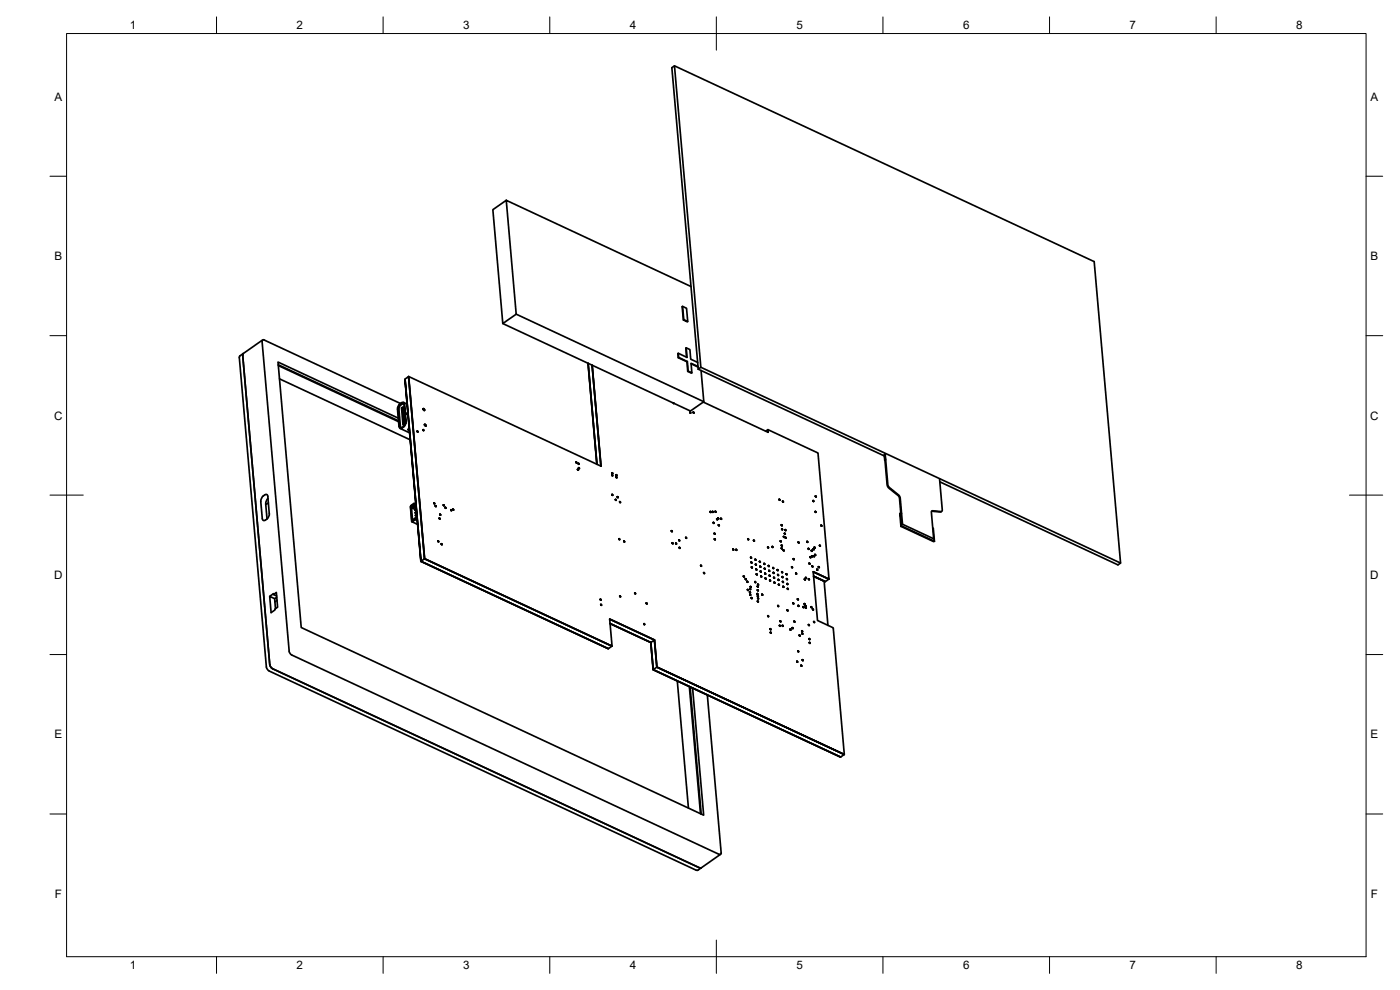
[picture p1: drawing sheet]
<svg xmlns="http://www.w3.org/2000/svg" width="420mm" height="297mm" viewBox="0 0 420 297" stroke-linecap="round" stroke-linejoin="round" font-family="sans-serif">
<defs><g id="words">
<g font-size="3.5">
<text x="39" y="8.8">1</text>
<text x="89" y="8.8">2</text>
<text x="139" y="8.8">3</text>
<text x="189" y="8.8">4</text>
<text x="239" y="8.8">5</text>
<text x="289" y="8.8">6</text>
<text x="339" y="8.8">7</text>
<text x="389" y="8.8">8</text>
<text x="16.3" y="30.2">A</text>
<text x="411.3" y="30.2">A</text>
<text x="16.3" y="78">B</text>
<text x="411.3" y="78">B</text>
<text x="16.2" y="125.9">C</text>
<text x="411.2" y="125.9">C</text>
<text x="16.2" y="173.7">D</text>
<text x="411.2" y="173.7">D</text>
<text x="16.3" y="221.6">E</text>
<text x="411.3" y="221.6">E</text>
<text x="16.4" y="269.4">F</text>
<text x="411.4" y="269.4">F</text>
<text x="39" y="290.8">1</text>
<text x="89" y="290.8">2</text>
<text x="139" y="290.8">3</text>
<text x="189" y="290.8">4</text>
<text x="239" y="290.8">5</text>
<text x="289" y="290.8">6</text>
<text x="339" y="290.8">7</text>
<text x="389" y="290.8">8</text>
</g>
</g></defs>
<!-- layer: Visible -->
<g fill="none" stroke="#000" stroke-width=".51">
<path d="M202.4 19.8l7.9 90.4-.8 .6M151.9 60.1l-4 2.8 3 34.2 4-2.8-3-34.2 55.5 25.9M150.9 97.1l56.3 26.2 4-2.8-.8-9.3M154.9 94.3l56.3 26.2M204.9 91.9l1.1 .6 .4 4M205.1 96l1.3 .5zM205.2 95.9l-.3-4 .2 4.1M72 106.8l-.2 .5 8.2 92.8 .5 1 128.4 60h.6l6.8-4.8M73 106.1l-.2 .5 8.2 92.8 .5 1 128.4 60h.6M78.8 102l-6.8 4.8M83.5 109.4l36.1 16.9M83.5 109.7l36.1 16.8"/>
<path d="M83.9 113.7l39.2 18.3M121.5 113.8l4.8 54.6zM121.6 113.7l1-.7 4.8 54.6-1.1 .8zM176.5 109l2.6 30.3M176.5 109l2.7 30.3M177.7 109.6l2.7 30.3-57.7-26.9M203.5 107.3l2.8 1.2 .2 2.8M203.6 106l2.6 1.2-.2-2.8v2.8M203.7 107.2l-.1-1.2-.1 1.3 2.8 1.2M206 104.4l1.1 .5 .2 2.9 2.1 .9M206.2 108.5l.2 2.9 1.2 .5M207.4 109.1l2.1 1"/>
<path d="M209.5 110l-2.1-1 .2 2.9-1.2-.5M209.5 110.8l-7.9-90.5 .8-.5 126 58.7 7.9 90.4-.8 .6-53.4-24.9M209.5 110.8l55.9 26M210.3 110.2l126 58.7M119.5 125.5l-36.1-16.9 7 79.7 120.8 56.3-3.3-38.1M120.1 121.1l.7-.4 .5 .2 .2 3.3-.2-2.8M120.1 128.5l2.8 1.4M120.1 121.1l-.5 .6-.3 1.1 .4 5.2 .4 .5a1.96 1.96 0 0 0 1.8-2l-.3-2.4 .1 2.5M120.2 121.1l-40.9-19.1-.6 .2 8.1 93.2M120.7 122.2h.3l.4 5M120.9 127.3l.3-.2-.5-4.9-.2 .2 .4 4.9 .4 .5M121.1 120.7l1.1 .5"/>
<path d="M121.2 127.1l.4 .2M121.2 121.1a1.61 1.61 0 0 0-1.5 1.6l.5 5.2 .2 .5M121.3 122.6l.1 .1M121.3 121.4l-.1-.3-.4-.2-.7 .4-.5 .6-.2 .8 .6 5.5 .4 .2 .7-.4M121.3 122.4v.2M121.3 122.1l-.3 .1M121.4 122.5v.2M121.4 123.7l.1 .2v-.2M121.6 125.7l.1 .2v-.2M121.6 124.1l.8 .4M121.7 126.9l-.1 .2M121.7 126.9v.2"/>
<path d="M121.7 126.6l-.1 .7-.5 .7M122.2 123.8l.2 .3M122.3 123.7l.1 .1M122.4 123.9h.1M122.3 123.8l.1 .2M122.3 123.9l.1 .1M122.3 123.8h.1M122.5 128.8v.2M122.5 129h.1M122.5 128.8h.1M122.7 128.7h-.1M122.8 128.7h-.1"/>
<path d="M122.8 128.6l-.3 .2M122.8 128.9l-.3 .1M125.2 129.4l.2 .2M125.2 129.4l.2 .2zM127 129l.1 .2M127 128.9l.1 .3zM127 122.6l.3 .2 .1 .4M127.4 127.3l.3 .2 .1 .4M172.9 138.7l.1 .2M172.9 138.7l.1 .2zM173.6 139l.1 .3M173.6 139l.2 .3z"/>
<path d="M173.6 139.1l.1 .2zM202.1 120.9l.1 .2zM202.2 121h.1M207.1 123.7l.1 .2M207.1 123.7l.2 .2zM207.1 123.7l.1 .2zM208.1 123.7l.1 .2M208.1 123.7l.1 .2zM211.1 120.6l19.4 9.1v-.8v.8l-.1-.8-.6 .5M230.5 128.9l15 7 3.3 37.8-4.7-2.1 4.7 2.2-1.1 .7-3.5-1.6 3.5 1.6-3.5-1.6 3.1 1.5 1.2 13.2M265.4 136.3l.9 9.3 .5 .9 3 2.6 .5 4.9M265.6 136.4l.1 1.6-.2 .1"/>
<path d="M265.6 136.2l.8 9.3 .5 .8 2.8 2.2 .4 .7 .7 8.1M265.7 136.4l-.3 .1 .2 1.6M265.7 138h.1M79.4 148.5l-.4 .3M79.4 148.5l.4-.2 .5 .3 .5 5.5a1.96 1.96 0 0 1-1.8 2.1l-.3-.6-.4-5.2 .3-1.1 .4-.5M80.4 149.5l-.6 1.3 .3 4.9M80.5 150.9l-.7 .3M123.3 152.2l.2 .1 .3-.2 1.1 .5M123.5 156.5l.2-.1v.2M123.6 152l.2 .1v-.3l1.1 .5M124.1 155.8l-.2 .1M124.2 151.6v-.3l-.9 .9 .3 3.9 .3-.2 .1 .3 1.1-1.1"/>
<path d="M124.2 151.1l.5 .1M124.2 151.5l-.4 .3-.2-.1M124.2 151.6v.2M124.4 155.9l-.3-.1 .1 .2M124.4 151.1v.2M124.5 153l.1 .1M124.6 155.5l.6 .2M124.6 153.8v.1M124.6 152.9l-1.1-.6 .3 3.7M124.7 152.9h.2M124.7 154.7h.1M124.7 153.7l.3 .1"/>
<path d="M124.8 152.9l-.3 .1 .2-.1M124.8 151.1l-.6 .4v-.4l-1 .9 .5 4.5M124.8 155.5v.4M124.8 154.5l.3 .1M124.8 154.5l-.1 .2 .2-.2M124.8 151.2l-.6 .4M124.8 153.7l-.2 .1 .1-.1M124.8 151.4l-.6 .4 .7 .3M124.9 153.1h-.3l.4 .2M125 153.9h-.4l.5 .2M125.1 154.7h-.4l.4 .2M125.1 155.2l-.5 .3v.4"/>
<path d="M125.2 156l-.6-.1-.9 .7 1.6 .7M125.2 155.8l-.1 .2M130.2 150.9l.2 .2M130.2 150.9l.2 .3zM130.2 150.9l.2 .2zM130.7 151.7l.1 .3M130.7 151.7l.2 .3zM130.7 151.8l.1 .2zM131.8 155.5l.2 .2M131.8 155.4l.2 .3zM131.8 155.5l.2 .2zM132 154.3l.2 .3z"/>
<path d="M132 154.3l.2 .3M132 154.3l.2 .2zM133.1 151.5l.1 .2M133.1 151.5l.2 .3zM133.1 151.5l.1 .2zM133.6 152.3l.2 .2M133.6 152.2l.2 .3zM133.6 152.3l.2 .2zM135.3 153l.2 .2M135.3 152.9l.2 .3zM135.3 153l.2 .2zM135.9 152.8l.2 .2"/>
<path d="M135.9 152.8l.2 .3zM135.9 152.8l.2 .2zM173.3 140.8l.3 .3zM173.4 140.8l.1 .3M173.4 140.8l.1 .3zM173.7 140.4l.1 .2M173.7 140.3l.2 .3zM173.7 140.3l.1 .3zM183.6 142.5l.2 .2M183.7 142.5l.2 .3zM183.7 142.5l.1 .2zM183.7 148.4l.1 .2"/>
<path d="M183.7 141.9l.1 .2M183.7 141.9l.2 .3zM183.7 148.4l.1 .2zM183.7 141.9l.1 .2zM184.7 149.9l.2 .2M184.7 149.9l.2 .2zM184.9 143.1l.2 .3zM184.9 143.1l.2 .2M184.9 142.5l.2 .2M184.9 142.4l.2 .3zM184.9 142.5l.2 .2zM184.9 143.1l.2 .2z"/>
<path d="M185.3 149.1l.1 .2M185.3 149l.2 .3zM186 150.5l.1 .3M186 150.5l.2 .3zM201.5 159.3l.2 .2M201.5 159.2l.2 .3zM201.5 159.3l.2 .2zM213.1 153.5l.2 .3zM213.2 153.5l.1 .2M213.2 153.5l.1 .2zM213.8 153.4l.2 .3zM213.8 153.5l.2 .2"/>
<path d="M213.8 153.5l.2 .2zM214.1 156.8l.1 .2M214.1 156.8l.2 .2zM214.4 160l.2 .3zM214.6 153.5l.2 .2M214.6 153.4l.2 .3zM215.1 155.7l.2 .2M215.1 155.7l.2 .2zM215.4 155.5l.2 .2M215.4 155.4l.3 .3zM215.5 155.5l.1 .2zM215.6 157.5l.2 .2"/>
<path d="M215.6 157.5l.2 .3zM215.6 157.5l.2 .2zM216.3 155.6l.2 .2M216.3 155.5l.2 .3zM233.8 149.8l.2 .3M233.8 149.8l.2 .3zM234.5 157.5l.2 .2M234.5 157.4l.2 .3zM234.5 157.5l.2 .2zM234.6 158.7l.2 .2M234.6 158.7l.2 .3zM234.6 158.7l.2 .2z"/>
<path d="M234.9 150.4l.2 .3zM234.9 150.4l.1 .2M234.9 150.4l.2 .2zM235.5 160l.2 .3zM235.6 158.9l.2 .3M235.6 158.9l.2 .3zM235.6 159l.2 .2zM244 150.2l.2 .2M244 150.2l.2 .3zM244.7 153.4l.2 .3zM244.7 153.5l.1 .2M244.7 153.5l.1 .2z"/>
<path d="M244.7 148.9l.2 .2M244.7 148.8l.2 .3zM244.7 148.9l.2 .2zM246.4 157.6l.2 .3M246.4 157.6l.2 .3zM246.4 157.6l.2 .2zM270 154.1l.2-.1 .4 3.8-.2 .1zM270.2 154l.4 .1M270.4 157.9l9.8 4.6 .2-.1M270.6 157.8l9.8 4.6M270.8 157.3l9.3 4.4M279.6 153.4l2.6 .2 .3-.1"/>
<path d="M279.9 158.5h.2l.3 3.9M282 143.8l.8 9.4-.3 .3-2.7-.2-.3 .3 .7 8.1M82.1 178.4l.8-.6 .4 4.4-1.9 1.6-.5-4.9 1.5 .7M83 178.8l-.9-.4v-.3l-1.2 .8M83.1 179.2l-.7 .4 .3 3M126.3 168.4l56.3 26.2 1-.7M126.3 168.4l56.3 26.2-56.3-26.2M127.4 167.6l-4.7-54.6 4.7 54.6 56.3 26.3M131.4 162.3l.2 .3M131.4 162.3l.2 .3zM131.4 162.3l.2 .2zM132.4 163.2l.2 .2"/>
<path d="M132.5 163.1l.2 .3zM132.5 163.2l.1 .2zM180.2 179.8l.2 .3zM180.2 179.8l.1 .3M180.2 179.8l.1 .2zM185.7 161.7l.2 .2M185.8 161.6l.2 .3zM185.8 161.7l.1 .2zM186 178.8l.2 .3zM186 178.8l.2 .3M187.2 162.4l.2 .2M187.2 162.3l.2 .3z"/>
<path d="M187.2 162.4l.2 .2zM190.5 178l.2 .2M190.5 177.9l.2 .3zM201.8 162.9l.1 .2M201.8 162.9l.1 .2zM202.8 163l.2 .2M202.8 163l.2 .2zM203.7 162l.2 .3M203.7 162l.2 .3zM203.7 162l.2 .2zM203.9 164.3l.1 .2M203.9 164.3l.1 .2z"/>
<path d="M205.8 161.3l.2 .2M205.8 161.2l.2 .3zM205.8 161.3l.2 .2zM210.3 169.7l.2 .2M210.3 169.6l.2 .3zM211.2 171.8l.2 .3M211.2 171.8l.2 .2zM214.4 160l.1 .3M214.4 160l.1 .3zM214.4 161.7l.2 .2M214.4 161.7l.2 .3zM214.5 161.7l.1 .2z"/>
<path d="M219.9 164.8l.2 .2M220 164.7l.2 .3zM220 164.8l.1 .2zM220.9 164.9l.1 .2M220.9 164.8l.2 .3zM220.9 164.9l.1 .2zM223.1 172.9l.2 .2M223.2 172.9l.1 .2zM223.7 173.7l.2 .2M223.7 173.6l.2 .3zM223.7 173.7l.2 .2zM224.2 174.5l.2 .2"/>
<path d="M224.2 174.4l.2 .3zM224.4 176.9l.1 .2M224.4 176.9l.2 .3zM224.4 176.9l.1 .2zM224.4 161.7l.2 .2M224.4 161.6l.2 .3zM224.4 161.7l.2 .2zM225 177.6l.1 .3M225 177.6l.2 .3zM225 177.6l.2 .2zM225.1 178.4l.1 .2M225.1 176.6l.1 .3"/>
<path d="M225.1 178.3l.2 .3zM225.1 178.4l.1 .2zM225.1 176.6l.1 .3zM225.2 176l.2 .2M225.2 176l.2 .3zM225.2 176l.2 .2zM225.3 167.2l.2 .3zM225.3 167.2l.2 .2M225.4 168.6l.2 .3zM225.4 168.7l.2 .2M225.4 168.7l.2 .2zM225.5 179.3l.2 .3z"/>
<path d="M225.5 179.4l.2 .2M225.5 170.1l.3 .3zM225.6 170.2l.1 .2M225.6 170.1l.1 .3zM226.2 162.1l.1 .2M226.2 162.1l.2 .3zM226.2 162.1l.2 .2zM226.6 174.5l.1 .3M226.6 174.5l.2 .3zM226.6 174.5l.1 .3zM226.6 167.8l.2 .3zM226.6 167.9l.2 .2"/>
<path d="M226.8 169.3l.1 .2M226.8 169.3l.1 .2zM226.9 170.8l.1 .2M226.9 170.8l.2 .2zM227 172.2l.2 .3zM227 172.2l.2 .3M227 172.2l.2 .2zM227.2 178.1l.2 .2M227.2 178.1l.2 .3zM227.3 175.9l.2 .2M227.3 175.8l.2 .3zM227.3 175.9l.2 .2z"/>
<path d="M227.3 177l.2 .2M227.3 177l.2 .3zM227.3 177l.2 .2zM227.4 178.8l.1 .2M227.4 178.8l.2 .3zM227.4 178.8l.1 .2zM227.4 175.3l.2 .3M227.4 179.4l.2 .3zM227.4 179.5l.2 .2M227.4 179.5l.2 .2zM227.4 175.3l.2 .2zM228 168.5l.1 .2"/>
<path d="M228 168.4l.2 .3zM228 168.5l.1 .2zM228.1 169.9l.1 .3M228.1 169.9l.2 .3zM228.1 169.9l.2 .2zM228.2 171.3l.2 .3zM228.2 171.4l.2 .2M228.2 171.4l.2 .2zM228.3 172.8l.2 .3zM228.4 172.9l.1 .2M228.4 172.9l.1 .2zM228.7 178.3l.2 .3z"/>
<path d="M228.7 178.3l.1 .3M228.7 178.3l.1 .2zM229.3 169.1l.1 .2M229.3 169l.2 .3zM229.3 169.1l.2 .2zM229.4 170.6l.2 .2M229.4 170.5l.2 .3zM229.4 170.6l.2 .2zM229.5 172l.2 .2M229.5 172l.3 .3zM229.6 172l.1 .2zM229.7 173.5l.1 .2"/>
<path d="M229.7 173.5l.2 .2zM230.4 164.2l.2 .2M230.4 164.1l.2 .3zM230.4 164.2l.2 .2zM230.6 169.7l.2 .2M230.6 169.7l.2 .3zM230.6 169.7l.2 .2zM230.7 171.2l.2 .2M230.8 171.1l.2 .3zM230.8 171.2l.1 .2zM230.9 172.6l.1 .3M230.9 172.6l.2 .3z"/>
<path d="M231 174.1l.2 .2M231 174.1l.2 .2zM231.7 164l.2 .2M231.7 164l.3 .2zM231.7 164l.2 .2zM232 170.3l.1 .3M232 170.3l.2 .3zM232 170.3l.1 .2zM232.1 171.8l.1 .2M232.1 171.8l.1 .2zM232.2 173.3l.2 .2M232.2 173.2l.2 .3z"/>
<path d="M232.2 173.3l.2 .2zM232.3 174.7l.2 .3M232.3 174.7l.2 .3zM232.3 174.7l.2 .2zM233.3 170.9l.1 .3M233.3 171l.2 .2zM233.4 172.4l.2 .3M233.4 172.4l.2 .3zM233.4 172.4l.2 .2zM233.5 173.9l.2 .2M233.5 173.8l.3 .3zM233.5 173.9l.2 .2z"/>
<path d="M233.7 175.3l.1 .3M233.7 175.3l.2 .3zM233.7 175.3l.1 .3zM234.2 162.3l.2 .2M234.2 162.3l.2 .3zM234.2 162.3l.2 .2zM234.5 164.4l.2 .3zM234.5 164.4l.2 .3M234.5 163.6l.2 .2M234.5 163.6l.2 .2zM234.6 171.6l.2 .2M234.6 171.5l.2 .3z"/>
<path d="M234.6 171.6l.2 .2zM234.7 173l.2 .3M234.8 173l.2 .3zM234.8 173l.1 .3zM234.9 174.5l.1 .2M234.9 174.5l.2 .2zM234.9 174.5l.1 .2zM235 176l.2 .2M235 175.9l.2 .3zM235.1 165l.1 .3M235.1 165l.2 .3zM235.2 161l.1 .2"/>
<path d="M235.2 160.9l.2 .3zM235.2 161l.1 .2zM235.4 160l.2 .3M235.5 160l.1 .3zM235.7 161.2l.2 .3zM235.7 161.3l.2 .2M236 172.2l.1 .2M236 172.1l.2 .3zM236 172.2l.1 .2zM236.1 173.7l.1 .2M236.1 173.6l.2 .3zM236.1 173.6l.1 .3z"/>
<path d="M236.2 175.1l.2 .2M236.2 175.1l.2 .3zM236.2 175.1l.2 .2zM236.3 176.6l.2 .2M236.3 176.5l.2 .3zM236.3 176.6l.2 .2zM237.6 170.1l.2 .2M237.6 170.1l.2 .2zM238.1 167.7l.1 .2M238.1 167.6l.2 .3zM238.1 167.7l.2 .2zM238.8 172l.2 .2"/>
<path d="M238.8 172l.2 .2zM239.4 179.7l.1 .3M239.4 179.7l.2 .3zM239.4 179.7l.1 .2zM239.6 162.7l.1 .2M239.6 162.7l.1 .2zM241.5 173.8l.1 .2M241.5 173.7l.2 .3zM241.5 173.7l.1 .3zM241.8 173.2l.2 .3zM241.8 173.3l.1 .2M241.8 173.3l.2 .2z"/>
<path d="M242.2 162.5l.2 .2M242.2 162.5l.2 .2zM242.6 164.6l.1 .2M242.6 164.6l.1 .2zM242.7 173.7l.1 .2M242.7 173.7l.1 .2zM242.8 169l.2 .2M242.8 169l.2 .3zM242.8 169l.2 .2zM243.1 167.1l.2 .2M243.1 167l.2 .3zM243.1 167.1l.2 .2z"/>
<path d="M243.5 165.1l.2 .3zM243.5 165.2l.2 .2M243.5 165.2l.2 .2zM243.6 166.8l.2 .3zM243.6 166.8l.2 .2M243.6 166.8l.2 .2zM243.7 169.8l.2 .3zM243.7 169.8l.2 .3M243.7 169.9l.2 .2zM244.1 164.7l.1 .2M244.1 164.6l.2 .3zM244.1 164.7l.1 .2z"/>
<path d="M244.2 166.8l.1 .2M244.2 166.7l.2 .3zM244.2 166.8l.2 .2zM244.4 164.2l.2 .2M244.4 164.2l.2 .3zM244.4 164.2l.2 .2zM244.5 166.4l.2 .2M244.6 166.3l.2 .3zM244.6 166.4l.1 .2zM245.2 170.8l.1 .3M245.2 170.8l.2 .3zM245.2 170.8l.1 .3z"/>
<path d="M245.6 170.1l.2 .2M245.7 170l.2 .3zM245.7 170.1l.1 .2zM246 163.6l.1 .3M246 163.6l.2 .3zM248.8 173.7l-4.7-2.2 1.2 14.7 4.8 2.2 3.3 38M83.1 180.1l-.6 .5M86.8 195.4l.2 .7 .6 .4 128.5 59.9 .3-.6-4.1-47.3M180.3 181.4l.2 .2M180.3 181.3l.2 .3zM180.3 181.4l.2 .2zM183.1 187.1l12.2 5.7 .7 8.1 56.3 26.2 1.1-.7"/>
<path d="M193.2 187.2l.2 .2M193.2 187.1l.3 .3zM193.2 187.2l.2 .2zM194 180.9l.2 .3zM194 181l.1 .2M194 180.9l.1 .3zM195.3 192.8l.7 8.1 56.3 26.2-56.3-26.2M196.4 192l.7 8.2-.7-8.2-1.1 .8-12.2-5.7 12.2 5.7 .7 8.1 1.1-.7 56.3 26.2M196.4 192l-13.4-6.2 13.4 6.2 .7 8.1M196.4 192l-13.4-6.3 .6 8.2-56.2-26.3 56.2 26.3M227.4 180.4l.1 .2M227.4 180.3l.2 .3z"/>
<path d="M227.4 180.4l.1 .2zM230.4 184.8l.2 .2M230.4 184.7l.2 .3zM230.5 184.8l.1 .2zM231.1 188.7l.2 .2M231.1 188.6l.2 .3zM231.2 188.7l.1 .2zM231.2 189.7l.2 .3zM231.2 189.7l.2 .3M233.4 181.7l.2 .2M233.4 181.7l.2 .3zM234 187.7l.1 .2"/>
<path d="M234 187.7l.1 .2zM234.1 186.3l.2 .3zM234.1 186.3l.2 .3M234.1 186.3l.2 .2zM234.8 187.7l.2 .2M234.8 187.6l.2 .3zM234.8 187.7l.2 .2zM236.2 183l.2 .3M236.3 183l.2 .3zM236.3 183l.1 .3zM237.1 188.8l.2 .3M237.1 188.8l.2 .2z"/>
<path d="M237.8 188.4l.1 .2M237.8 188.4l.1 .2zM238 181l.1 .2M238 180.9l.2 .3zM238.3 186.4l.2 .2M238.3 186.4l.2 .2zM239.1 198.4l.2 .3M239.2 198.4l.2 .3zM239.2 198.4l.1 .3zM239.4 195.3l.2 .3M239.5 195.3l.2 .3zM239.5 195.3l.1 .2z"/>
<path d="M239.5 181.7l.2 .2M239.5 181.6l.2 .3zM239.5 181.7l.2 .2zM239.9 190.6l.1 .2M239.9 190.6l.2 .2zM240.4 199.6l.2 .3M240.4 199.6l.2 .3zM240.6 189.3l.2 .2M240.6 189.2l.2 .3zM240.6 189.3l.2 .2zM240.7 190l.1 .2M240.7 190l.2 .3z"/>
<path d="M240.7 190l.2 .2zM240.8 198l.2 .2M240.8 197.9l.2 .3zM240.8 198l.2 .2zM241 182.1l.1 .2M241 182l.2 .3zM241.4 181.1l.1 .3M241.4 181.1l.2 .3zM241.7 181.7l.1 .2M241.7 181.7l.2 .3zM241.7 181.7l.1 .2zM241.7 182.3l.2 .2"/>
<path d="M241.7 182.2l.2 .3zM242.7 187.4l.1 .3M242.7 187.4l.1 .2zM242.8 191.6l.2 .3zM242.8 191.6l.2 .3M242.9 192.8l.2 .2M242.9 192.7l.2 .3zM242.9 192.8l.2 .2zM243.4 182.1l.2 .2M243.4 182.1l.2 .2zM243.9 182.8l.1 .2M243.9 182.7l.2 .3z"/>
<path d="M243.9 182.8l.2 .2zM244.2 186.5l.2 .3zM244.2 186.5l.2 .2M244.2 186.5l.2 .2zM197.1 200.2l56.3 26.2zM203.3 204.3l3.3 38.2M206.9 206l3.3 38.1M207.1 206.1l3.3 38.1"/>
<circle cx="127.2" cy="122.9" r=".24"/>
<circle cx="127.6" cy="127.6" r=".24"/>
</g>
<circle cx="121.5" cy="124.2" r=".25" fill="#000"/>
<!-- layer: BORDER -->
<g fill="none" stroke="#000" stroke-width=".3">
<path d="M20 10.1h390v276.9h-390zM65 5.1v5M115 5.1v5M165 5.1v5M215 5.1v10M265 5.1v5M315 5.1v5M365 5.1v5M15 52.9h5M410 52.9h5M15 100.7h5M410 100.7h5"/>
<path d="M15 148.6h10M405 148.6h10M15 196.4h5M410 196.4h5M15 244.2h5M410 244.2h5M65 287v5M115 287v5M165 287v5M215 282.1v9.9M265 287v5M315 287v5"/>
<path d="M365 287v5"/>
</g>
<use href="#words"/>
</svg>
